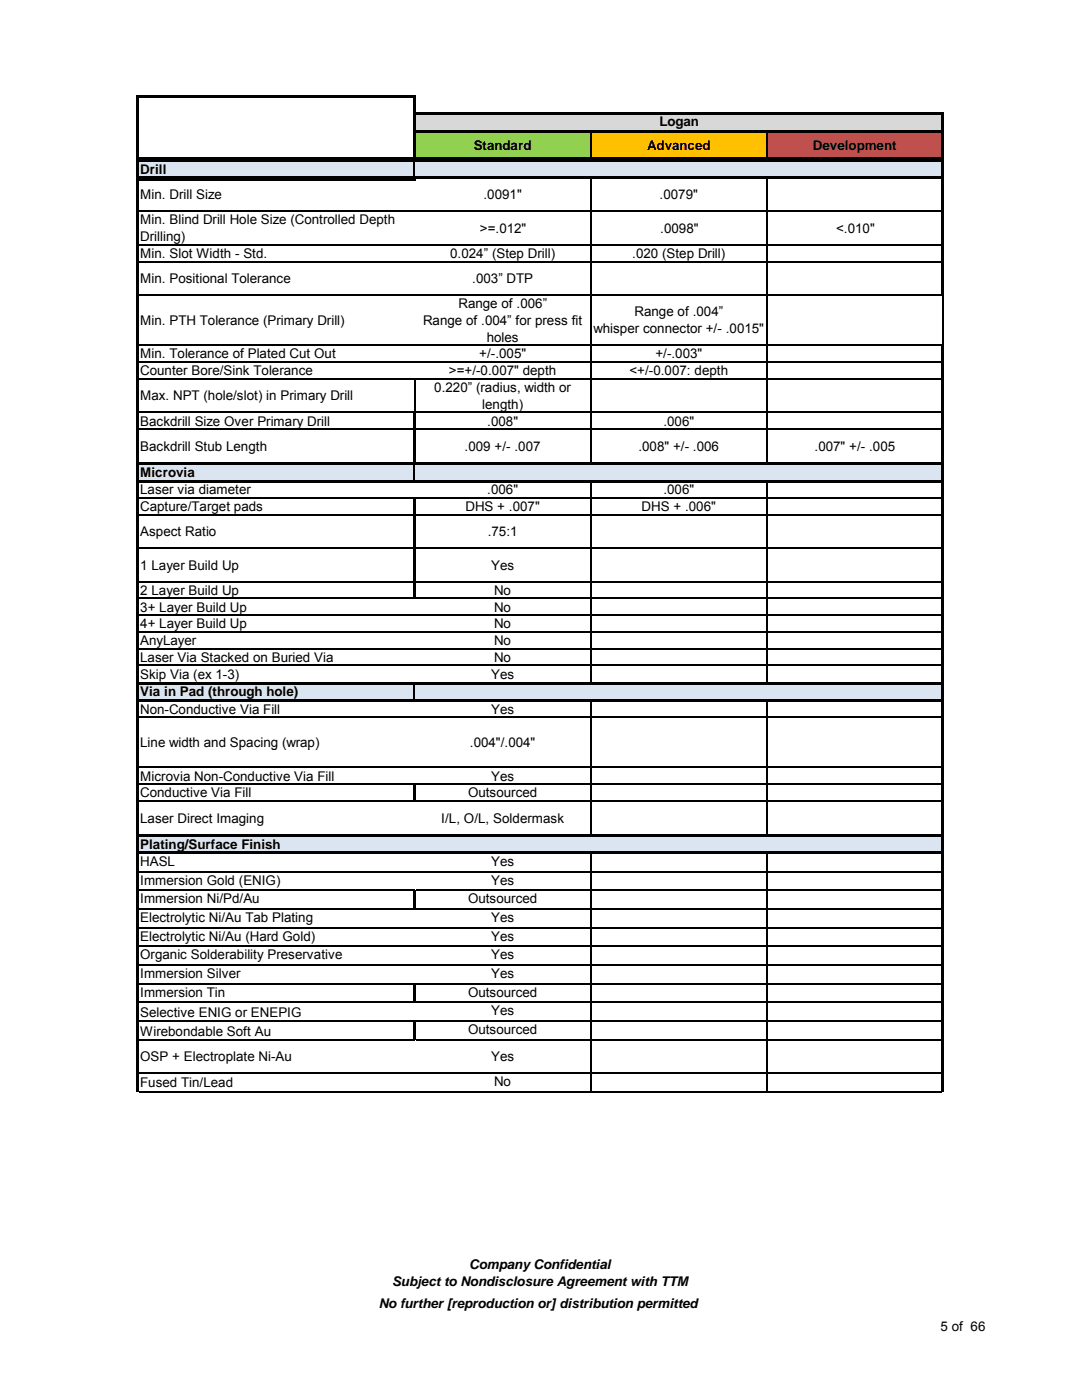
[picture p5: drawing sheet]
<svg xmlns="http://www.w3.org/2000/svg" width="216mm" height="279mm" viewBox="0 0 216 279" stroke-linecap="round" stroke-linejoin="round" font-family="sans-serif">
<defs><g id="words">
<g font-size="2.7">
<text x="94.5" y="29.9">Standard</text>
<text x="129.1" y="29.9">Advanced</text>
<text x="131.6" y="25.2">Logan</text>
<text x="162.2" y="29.9">Development</text>
<text x="28" y="34.6">Drill</text>
<text x="28" y="39.8">Min. Drill Size</text>
<text x="96.5" y="39.8">.0091&quot;</text>
<text x="131.6" y="39.8">.0079&quot;</text>
<text x="28" y="44.8">Min. Blind Drill Hole Size (Controlled Depth</text>
<text x="95.8" y="46.4">&gt;=.012&quot;</text>
<text x="131.7" y="46.4">.0098&quot;</text>
<text x="166.8" y="46.4">&lt;.010&quot;</text>
<text x="28" y="48.1">Drilling)</text>
<text x="28" y="51.5">Min. Slot Width - Std.</text>
<text x="89.8" y="51.5">0.024” (Step Drill)</text>
<text x="126.2" y="51.5">.020 (Step Drill)</text>
<text x="28" y="56.5">Min. Positional Tolerance</text>
<text x="94.2" y="56.5">.003” DTP</text>
<text x="28" y="64.9">Min. PTH Tolerance (Primary Drill)</text>
<text x="84.4" y="64.9">Range of .004” for press fit</text>
<text x="91.5" y="61.5">Range of .006”</text>
<text x="126.6" y="63.2">Range of .004”</text>
<text x="28" y="71.5">Min. Tolerance of Plated Cut Out</text>
<text x="95.6" y="71.5">+/-.005&quot;</text>
<text x="97.1" y="68.2">holes</text>
<text x="118.4" y="66.5">whisper connector +/- .0015&quot;</text>
<text x="130.8" y="71.5">+/-.003&quot;</text>
<text x="28" y="74.9">Counter Bore/Sink Tolerance</text>
<text x="89.6" y="74.9">&gt;=+/-0.007&quot; depth</text>
<text x="125.6" y="74.9">&lt;+/-0.007: depth</text>
<text x="28" y="79.9">Max. NPT (hole/slot) in Primary Drill</text>
<text x="86.7" y="78.2">0.220” (radius, width or</text>
<text x="96.2" y="81.6">length)</text>
<text x="28" y="84.9">Backdrill Size Over Primary Drill</text>
<text x="97.2" y="84.9">.008&quot;</text>
<text x="132.4" y="84.9">.006&quot;</text>
<text x="28" y="90">Backdrill Stub Length</text>
<text x="28" y="95.2">Microvia</text>
<text x="92.7" y="90">.009 +/- .007</text>
<text x="127.4" y="90">.008&quot; +/- .006</text>
<text x="162.5" y="90">.007&quot; +/- .005</text>
<text x="28" y="98.6">Laser via diameter</text>
<text x="28" y="102">Capture/Target pads</text>
<text x="92.9" y="102">DHS + .007&quot;</text>
<text x="97.2" y="98.6">.006&quot;</text>
<text x="128" y="102">DHS + .006&quot;</text>
<text x="132.4" y="98.6">.006&quot;</text>
<text x="28" y="107">Aspect Ratio</text>
<text x="97.3" y="107">.75:1</text>
<text x="28" y="113.7">1 Layer Build Up</text>
<text x="98" y="113.7">Yes</text>
<text x="28" y="118.7">2 Layer Build Up</text>
<text x="98.6" y="118.7">No</text>
<text x="28" y="122">3+ Layer Build Up</text>
<text x="28" y="125.4">4+ Layer Build Up</text>
<text x="98.6" y="122">No</text>
<text x="98.6" y="125.4">No</text>
<text x="28" y="128.7">AnyLayer</text>
<text x="98.6" y="128.7">No</text>
<text x="28" y="132.1">Laser Via Stacked on Buried Via</text>
<text x="28" y="135.4">Skip Via (ex 1-3)</text>
<text x="98" y="135.4">Yes</text>
<text x="98.6" y="132.1">No</text>
<text x="28" y="139">Via in Pad (through hole)</text>
<text x="28" y="142.5">Non-Conductive Via Fill</text>
<text x="98" y="142.5">Yes</text>
<text x="28" y="149.1">Line width and Spacing (</text>
<text x="47.7" y="149.1">p</text>
<text x="54.1" y="149.1">g (wrap)</text>
<text x="61.4" y="149.1">p)</text>
<text x="93.8" y="149.1">.004&quot;/.004&quot;</text>
<text x="28" y="155.8">Microvia Non-Conductive Via Fill</text>
<text x="98" y="155.8">Yes</text>
<text x="28" y="159.1">Conductive Via Fill</text>
<text x="93.4" y="159.1">Outsourced</text>
<text x="28" y="164.2">Laser Direct Imaging</text>
<text x="88.1" y="164.2">I/L, O/L, Soldermask</text>
<text x="28" y="169.4">Plating/Surface Finish</text>
<text x="28" y="172.8">HASL</text>
<text x="98" y="172.8">Yes</text>
<text x="28" y="176.6">Immersion Gold (ENIG)</text>
<text x="98" y="176.6">Yes</text>
<text x="28" y="180.3">Immersion Ni/Pd/Au</text>
<text x="28" y="184">Electrolytic Ni/Au Tab Plating</text>
<text x="93.4" y="180.3">Outsourced</text>
<text x="98" y="184">Yes</text>
<text x="28" y="187.7">Electrolytic Ni/Au (Hard Gold)</text>
<text x="28" y="191.5">Organic Solderability Preservative</text>
<text x="98" y="187.7">Yes</text>
<text x="98" y="191.5">Yes</text>
<text x="28" y="195.2">Immersion Silver</text>
<text x="98" y="195.2">Yes</text>
<text x="28" y="198.9">Immersion Tin</text>
<text x="28" y="203">Selective ENIG or ENEPIG</text>
<text x="93.4" y="198.9">Outsourced</text>
<text x="98" y="202.6">Yes</text>
<text x="28" y="206.7">Wirebondable Soft Au</text>
<text x="93.4" y="206.4">Outsourced</text>
<text x="28" y="211.8">OSP + Electroplate Ni-Au</text>
<text x="98" y="211.8">Yes</text>
<text x="28" y="216.9">Fused Tin/Lead</text>
<text x="98.6" y="216.8">No</text>
<text x="78.2" y="256.6">Subject to Nondisclosure Agreement with TTM</text>
<text x="93.6" y="253.2">Company Confidential</text>
<text x="75.6" y="261">No further [reproduction or] distribution permitted</text>
<text x="187.7" y="265.6">5 of 66</text>
</g>
</g></defs>
<path d="M27.6 31.9h55.2" fill="none" stroke="#dbe5f1" stroke-width=".38"/>
<path d="M27.2 19h.5v17.1h-.5zM27.7 31.5h55.3v.5h-55.3zM27.7 35.6h55.3v.5h-55.3zM82.5 19.4h.5v16.7h-.5z" fill="#000"/>
<path d="M27.7 19.2h55.3" fill="none" stroke="#000" stroke-width=".42"/>
<g fill="#dbe5f1">
<path d="M27.6 32.1h55.2v3.4h-55.2z"/>
<path d="M27.6 92.5h55.2v3.6h-55.2z"/>
<path d="M27.6 136.3h55.2v3.6h-55.2z"/>
</g>
<path d="M27.7 31.7h55.3v.5h-55.3zM27.7 35.2h55.3v.5h-55.3zM82.5 32.2h.5v3.5h-.5zM27.7 92.2h55.3v.6h-55.3zM27.7 95.8h55.3v.5h-55.3zM82.5 92.8h.5v3.5h-.5zM27.7 136.1h55.3v.5h-55.3zM27.2 31.7h.5v117.9h-.5zM27.7 139.6h55.3v.5h-55.3zM82.5 136.6h.5v3.5h-.5z" fill="#000"/>
<g fill="none" stroke="#000" stroke-width=".25">
<path d="M27.7 42.2h55.1M27.7 48.9h55.1M27.7 52.2h55.1M27.7 58.9h55.1M27.7 68.9h55.1M27.7 72.3h55.1M27.7 75.6h55.1M27.7 82.3h55.1M27.7 85.6h55.1M27.7 99.4h55.1M27.7 102.7h55.1M27.7 109.4h55.1"/>
<path d="M27.7 116.1h55.1M27.7 119.4h55.1M27.7 122.8h55.1M27.7 126.1h55.1M27.7 129.5h55.1M27.7 132.8h55.1M27.7 143.2h55.1"/>
</g>
<path d="M82.8 22.7h105.2v3.5h-105.2z" fill="#d8d8d8"/>
<path d="M82.8 26.2h35.1v5.6h-35.1z" fill="#92d050"/>
<path d="M117.9 26.2h35.1v5.6h-35.1z" fill="#ffc000"/>
<path d="M153 26.2h35v5.6h-35z" fill="#c0504d"/>
<path d="M82.5 22.4h.5v9.6h-.5zM83 22.4h105.4v.5h-105.4zM83 26h105.4v.5h-105.4zM83 31.5h105.4v.5h-105.4zM187.9 22.9h.5v9.2h-.5z" fill="#000"/>
<path d="M117.9 26.5v5M153 26.5v5" fill="none" stroke="#000" stroke-width=".25"/>
<g fill="#dbe5f1">
<path d="M82.8 32.1h105.2v3.4h-105.2z"/>
<path d="M82.8 92.5h105.2v3.6h-105.2z"/>
<path d="M82.8 136.3h105.2v3.6h-105.2z"/>
</g>
<path d="M82.7 31.7h105.7v.5h-105.7zM82.7 35.2h105.7v.5h-105.7zM187.9 32.2h.5v26.8h-.5zM82.5 82.2h.5v10.6h-.5zM82.7 95.8h105.7v.5h-105.7zM83 92.2h105.4v.6h-105.4zM82.5 99.2h.5v20.3h-.5zM82.7 136.1h105.7v.5h-105.7zM82.7 139.6h105.7v.5h-105.7zM187.9 68.8h.5v80.8h-.5z" fill="#000"/>
<g fill="none" stroke="#000" stroke-width=".25">
<path d="M117.9 35.7v56.5M153 35.7v56.5M82.7 42.2h105.2M82.7 48.9h105.2M82.7 52.2h105.2M82.7 58.9h105.2M188.1 59v9.8M82.7 75.5v6.7M82.7 68.9h105.2M82.7 72.3h105.2M82.8 75.6h105.1M83 82.3h104.9"/>
<path d="M83 85.6h104.9M83 99.4h104.9M117.9 96.3v39.8M153 96.3v39.8M83 102.7h104.9M83 109.4h104.9M83 116.1h104.9M83 119.4h104.9M82.7 122.8h105.2M82.7 126.1h105.2M82.7 129.5h105.2M82.7 132.8h105.2"/>
<path d="M82.7 143.2h105.2M117.9 140.1v9.5M153 140.1v9.5"/>
</g>
<path d="M27.6 166.7h55.2v3.6h-55.2z" fill="#dbe5f1"/>
<path d="M27.7 166.5h55.1v.5h-55.1zM27.7 170h55.1v.5h-55.1zM27.2 149.6h.5v68.4h-.5z" fill="#000"/>
<g fill="none" stroke="#000" stroke-width=".25">
<path d="M27.7 153.2h55.1M27.7 156.5h55.1M27.7 159.9h55.1M27.7 173.9h55.1M27.7 177.7h55.1M27.7 181.4h55.1M27.7 185.1h55.1M27.7 188.8h55.1M27.7 192.6h55.1M27.7 196.3h55.1M27.7 200h55.1M27.7 203.8h55.1"/>
<path d="M27.7 207.5h55.1M27.7 214.2h55.1M27.7 217.9h55.1"/>
</g>
<path d="M82.8 166.7h105.2v3.6h-105.2z" fill="#dbe5f1"/>
<g fill="none" stroke="#000" stroke-width=".25">
<path d="M82.7 153.2h105.2M83 156.5h104.9M83 159.9h104.9M117.9 149.6v16.9M153 149.6v16.9M82.7 173.9h105.2M83 177.7h104.9M117.9 170.5v47.5M153 170.5v47.5M82.7 185.1h105.2M82.7 188.8h105.2M82.7 192.6h105.2"/>
<path d="M83 181.4h104.9M83 196.3h104.9M82.7 214.2h105.2M82.7 217.9h105.2M83 200h104.9M83 203.8h104.9M83 207.5h104.9"/>
</g>
<path d="M82.5 156.4h.5v3.6h-.5zM82.7 166.5h105.7v.5h-105.7zM82.7 170h105.7v.5h-105.7zM82.5 177.5h.5v4h-.5zM82.5 196.2h.5v4h-.5zM82.5 203.6h.5v4h-.5zM187.9 149.6h.5v68.4h-.5z" fill="#000"/>
<use href="#words"/>
</svg>
